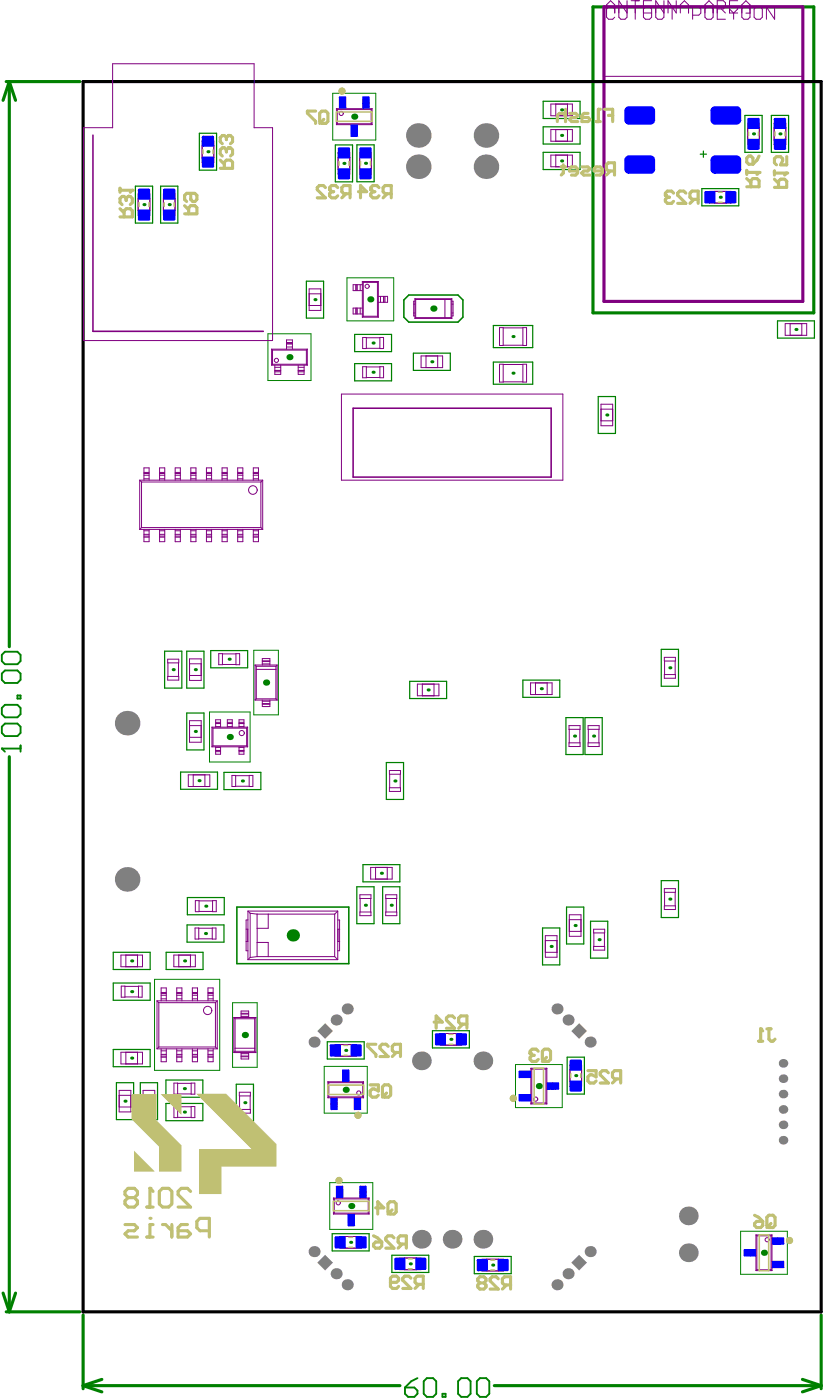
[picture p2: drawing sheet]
<svg xmlns="http://www.w3.org/2000/svg" width="223mm" height="379mm" viewBox="0 0 223 379" stroke-linecap="round" stroke-linejoin="round" font-family="sans-serif">
<g fill="none" stroke="#008000" stroke-width=".33">
<path d="M53.9 36.1h4.7v10h-4.7zM90.7 39.2h4.7v10h-4.7zM96.6 39.2h4.6v10h-4.6zM147 27.4h10v4.7h-10zM147 34.3h10v4.7h-10zM201.6 31.2h4.6v10h-4.6zM208.7 31.2h4.7v10h-4.7zM36.6 50.4h4.7v10h-4.7zM43.5 50.4h4.6v10h-4.6zM147 41.2h10v4.7h-10zM189.5 41.7h1.7M189.9 51h10v4.7h-10z"/>
<path d="M190.3 40.9v1.7M82.9 76.1h4.7v10h-4.7zM96 90.5h9.9v4.7h-9.9zM96 98.4h9.9v4.7h-9.9zM111.9 95.6h9.9v4.6h-9.9zM133.5 88.1h10.6v6h-10.6zM133.5 98h10.6v6h-10.6zM210.4 86.8h10v4.7h-10zM161.9 107.3h4.6v10h-4.6zM44.5 176.2h4.7v10h-4.7zM50.5 176.2h4.7v10h-4.7zM57 176.1h10v4.6h-10z"/>
<path d="M178.9 175.7h4.7v10h-4.7zM50.5 193h4.7v10h-4.7zM110.9 184.4h9.9v4.7h-9.9zM141.5 184.1h10v4.6h-10zM153.1 194.2h4.7v10h-4.7zM158.3 194.2h4.6v10h-4.6zM48.9 208.9h10v4.7h-10zM60.6 209h10v4.7h-10zM104.5 206.4h4.7v10h-4.7zM96.5 240h4.7v10h-4.7zM98.2 234h10v4.7h-10zM103.5 240h4.7v10h-4.7z"/>
<path d="M178.9 238.3h4.7v10h-4.7zM30.6 257.7h10v4.7h-10zM45 257.7h9.9v4.7h-9.9zM50.6 250.3h10v4.7h-10zM50.7 242.9h10v4.7h-10zM146.8 251.1h4.7v10h-4.7zM153.3 245.5h4.7v10h-4.7zM159.8 249.3h4.6v10h-4.6zM30.6 266h10v4.7h-10zM117 278.9h10v4.7h-10zM30.6 284h10v4.7h-10zM31.5 293h4.7v10h-4.7z"/>
<path d="M38 293h4.6v10h-4.6zM44.9 292.3h10v4.7h-10zM44.9 298.6h10v4.7h-10zM63.9 293.4h4.7v10h-4.7zM88.6 281.9h9.9v4.7h-9.9zM153.5 286.1h4.6v10h-4.6zM89.9 333.9h10v4.6h-10zM106 339.7h10v4.7h-10zM128.3 340h10v4.7h-10z"/>
</g>
<path d="M110.6 79.8h13.3l1.4 1.4v4.6l-1.4 1.4h-13.3l-1.3-1.4v-4.6zM64.1 245.5h30.3v15.3h-30.3z" fill="none" stroke="#008000" stroke-width=".42"/>
<g fill="none" stroke="#008000" stroke-width=".85">
<path d="M160.5 1.9h59.7v82.8h-59.7zM1.7 22.1h19.9M2.5 22.1l1.7 5.1M2.5 22.1l-1.7 5.1M2.5 22.1v152.9M2.5 204.8v150.2M.8 349.9l1.7 5.1M1.7 355h19.9M4.2 349.9l-1.7 5.1M22.5 355.9v19.9M222.2 355.9v19.9M22.5 375l5.1 1.7"/>
<path d="M22.5 375h85.7M27.6 373.3l-5.1 1.7M133.7 375h88.5M217.1 373.3l5.1 1.7M222.2 375l-5.1 1.7"/>
</g>
<path d="M90 25.2h11.7v12.7h-11.7zM93.9 75.2h12.6v11.6h-12.6zM72.5 90.3h11.6v12.7h-11.6zM68.7 176h6.6v17.5h-6.6zM56.7 192.7h11v13.5h-11zM41.8 265h17.7v24.7h-17.7zM62.9 271.4h6.7v17.4h-6.7zM87.7 288.6h11.7v12.7h-11.7zM139.5 288.1h12.6v11.7h-12.6zM89.2 320.1h11.7v12.6h-11.7zM200.4 333.2h12.6v11.7h-12.6z" fill="none" stroke="#008000" stroke-width=".27"/>
<path d="M.5 202.6h5.1M5.6 201.7v1.7" fill="none" stroke="#008000" stroke-width=".51"/>
<circle cx=".5" cy="202.6" r=".25" fill="#008000"/>
<path d="M1.3 176.4h3.4l.9 .8v1.7l-.9 .9h-3.4l-.8-.9v-1.7zM1.3 195.8h3.4l.9 .9v1.7l-.9 .8h-3.4l-.8-.8v-1.7zM1.3 181.5h3.4l.9 .8v1.7l-.9 .8h-3.4l-.8-.8v-1.7zM1.3 190.7h3.4l.9 .9v1.7l-.9 .8h-3.4l-.8-.8v-1.7zM4.7 188.2h.9v.9h-.9zM.5 202.6l.8 .8M109.6 375.5h2.5l.9 .9v.8l-.9 .8h-1.7l-.8-.8zM113 373l-1.7 .8-1.7 1.7M115.5 373h1.7l.8 .8v3.4l-.8 .8h-1.7l-.9-.8v-3.4zM119.7 377.2h.9v.8h-.9zM124.8 373h1.7l.8 .8v3.4l-.8 .8h-1.7l-.9-.8v-3.4zM129.9 373h1.7l.8 .8v3.4l-.8 .8h-1.7l-.9-.8v-3.4z" fill="none" stroke="#008000" stroke-width=".51"/>
<g fill="#008000">
<circle cx="33.8" cy="298" r=".42"/>
<circle cx="35.6" cy="286.4" r=".42"/>
<circle cx="35.6" cy="268.4" r=".42"/>
<circle cx="35.6" cy="260.1" r=".42"/>
<circle cx="39" cy="55.4" r=".42"/>
<circle cx="40.3" cy="298" r=".42"/>
<circle cx="49.9" cy="301" r=".42"/>
<circle cx="49.9" cy="294.6" r=".42"/>
<circle cx="49.9" cy="260.1" r=".42"/>
<circle cx="46.9" cy="181.2" r=".42"/>
<circle cx="55.6" cy="252.6" r=".42"/>
<circle cx="55.7" cy="245.2" r=".42"/>
<circle cx="53.9" cy="211.3" r=".42"/>
<circle cx="56.3" cy="41.1" r=".42"/>
<circle cx="65.6" cy="211.4" r=".42"/>
<circle cx="62.2" cy="199.5" r=".83"/>
<circle cx="62" cy="178.4" r=".42"/>
<circle cx="72" cy="184.7" r=".85"/>
<circle cx="78.3" cy="96.7" r=".83"/>
<circle cx="93.1" cy="44.2" r=".42"/>
<circle cx="94.9" cy="336.2" r=".42"/>
<circle cx="95" cy="326.4" r=".83"/>
<circle cx="98.9" cy="245" r=".42"/>
<circle cx="98.9" cy="44.2" r=".42"/>
<circle cx="95.9" cy="31.6" r=".83"/>
<circle cx="105.9" cy="245" r=".42"/>
<circle cx="101" cy="100.7" r=".42"/>
<circle cx="101" cy="92.8" r=".42"/>
<circle cx="111" cy="342" r=".42"/>
<circle cx="115.8" cy="186.7" r=".42"/>
<circle cx="116.8" cy="97.9" r=".42"/>
<circle cx="117.3" cy="83.5" r=".85"/>
<circle cx="122" cy="281.3" r=".42"/>
<circle cx="133.3" cy="342.4" r=".42"/>
<circle cx="138.8" cy="91.1" r=".42"/>
<circle cx="145.8" cy="293.9" r=".83"/>
<circle cx="146.5" cy="186.4" r=".42"/>
<circle cx="149.1" cy="256.1" r=".42"/>
<circle cx="152" cy="43.6" r=".42"/>
<circle cx="152" cy="36.6" r=".42"/>
<circle cx="152" cy="29.7" r=".42"/>
<circle cx="160.6" cy="199.2" r=".42"/>
<circle cx="155.5" cy="199.2" r=".42"/>
<circle cx="162.1" cy="254.3" r=".42"/>
<circle cx="164.2" cy="112.3" r=".42"/>
<circle cx="206.7" cy="339" r=".83"/>
<circle cx="203.9" cy="36.2" r=".42"/>
<circle cx="211" cy="36.2" r=".42"/>
<circle cx="85.2" cy="81.1" r=".42"/>
<circle cx="103.2" cy="236.3" r=".42"/>
<circle cx="138.8" cy="101" r=".42"/>
<circle cx="155.8" cy="291.1" r=".42"/>
<circle cx="155.6" cy="250.5" r=".42"/>
<circle cx="45.8" cy="55.4" r=".42"/>
<circle cx="66.3" cy="298.4" r=".42"/>
<circle cx="66.3" cy="280.1" r=".85"/>
<circle cx="52.9" cy="198" r=".42"/>
<circle cx="52.9" cy="181.2" r=".42"/>
<circle cx="93.5" cy="294.9" r=".83"/>
<circle cx="79.2" cy="253.1" r="1.66"/>
<circle cx="106.9" cy="211.4" r=".42"/>
<circle cx="181.3" cy="180.7" r=".42"/>
<circle cx="194.9" cy="53.4" r=".42"/>
<circle cx="215.4" cy="89.2" r=".42"/>
<circle cx="93.5" cy="284.3" r=".42"/>
<circle cx="100.2" cy="81" r=".83"/>
<circle cx="181.3" cy="243.3" r=".42"/>
</g>
<g fill="none" stroke="#800080" stroke-width=".27">
<path d="M30.5 17.3h38.3v17.3h4.9v57.6h-51.1v-57.6h7.9zM163.3 1.8h54.1v18.9h-54.1zM164.1 2.4l.6-.5h1.1l.5 .5M166.3 3.5v-2.2l-1.1-1.1-1.1 1.1v3.4l.6 .5h1.1l.5-.5M169.7 .2v4.5l-.6 .5h-1.1l-.6-.5v-4.5l2.3 3.3M170.8 .2h2.2M170.8 1.9h2.2M171.9 .2v5M174.1 3.5h2.2M176.3 .2h-2.2v4.5l.6 .5h1.1l.5-.5v-2.3l-.5-.5h-1.1l-.6 .5M179.6 .2v4.5l-.5 .5h-1.1l-.6-.5v-4.5l2.2 3.3M180.8 1.9h2.2"/>
<path d="M181.9 1.9v3.3M183 .2v3.3l-2.2-3.3v3.3M184.1 3.5v-2.2l1.1-1.1 1.1 1.1v2.2M187.4 4.1h1.7l.5-.6v-1.1l-.5-.5h-1.7v3.3M190.7 2.4l.6-.5h1.1l.6 .5M191.8 .2l1.2 1.1v3.4l-.6 .5h-1.1l-.6-.5v-3.4zM194.1 2.4h1.6l.6-.5v-1.2l-.6-.5h-1.6v5h2.2M195.2 2.4l1.1 1.1M197.4 2.4l1.1 1.1M198.5 3.5v1.7M199.6 .2h-2.2v3.3h2.2M199.6 1.9v.5l-1.1 1.1"/>
<path d="M200.7 2.4l.6-.5h1.1l.5 .5M201.8 3.5h1.1M201.8 .2l1.1 1.1v3.4l-.5 .5h-1.1l-.6-.5v-3.4zM204 2.4l.6-.5h1.1l.6 .5v2.3l-.6 .5h-1.1l-.6-.5zM209.6 1.9v3.3l-2.2-3.3v3.3M54.7 39.5v3.1M57.9 39.5h-3.2v-1.4h3.2v5.9h-3.2v-1.4h3.2M91 29.4l.3 .3M91 29.4v4.3M91 29.4h9.7M91 33.7h9.7M91.3 29.7v3.8"/>
<path d="M91.3 33.5l-.3 .2M91.3 33.5h9.1M91.3 29.7h9.1M91.9 27.6h1.6M91.9 27.9h1.6M91.9 28h1.6M91.9 28.8h1.6M91.9 29.4v-2.5h1.6v2.5M95.1 33.7v2.5h1.6v-2.5M95.1 35.5h1.6M95.1 35.2h1.6M95.1 34.3h1.6"/>
<path d="M95.1 35.1h1.6M98.2 27.6h1.6M98.2 27.9h1.6M98.2 28h1.6M98.2 28.8h1.6M98.2 29.4v-2.5h1.6v2.5M100.4 29.7v3.8M100.4 33.5l.3 .2M100.7 29.4l-.3 .3M100.7 29.4v4.3M149.1 28.2h5.8v3.1h-5.8zM149.1 35.1h5.8v3.1h-5.8z"/>
<path d="M150.4 28.2v3.1M150.4 35.1v3.1M153.5 28.2v3.1M153.5 35.1v3.1M202.3 33.3h3.2v5.8h-3.2zM202.3 37.8h3.2M202.3 34.6h3.2M209.5 34.6v3.2M212.6 34.6h-3.1v-1.3h3.1v5.8h-3.1v-1.3h3.1M37.4 52.5h3.1v5.8h-3.1zM37.4 57h3.1M37.4 53.8h3.1"/>
<path d="M44.2 52.5h3.2v5.8h-3.2zM44.2 57h3.2M44.2 53.8h3.2M91.5 42.6h3.1M91.5 41.3h3.1v5.8h-3.1zM91.5 45.8h3.1M97.3 42.6h3.2M97.3 41.3h3.2v5.8h-3.2zM97.3 45.8h3.2M149.1 42h5.8v3.1h-5.8zM150.4 42v3.1M153.5 42v3.1"/>
<path d="M192 51.8h5.8v3.2h-5.8zM193.3 51.8v3.2M196.5 51.8v3.2M83.6 78.2h3.2v5.8h-3.2zM83.6 79.5h3.2M96.2 77v1.6M96.5 77v1.6M96.6 77v1.6M97.5 77v1.6M98 77h-2.5v1.6h2.5M98 76.2l.3 .2M98 76.2v9.6"/>
<path d="M98 76.2h4.4M98.3 76.4v9.2M98.3 76.4h3.8M102.1 76.4v9.2M102.4 76.2l-.3 .2M102.4 76.2v9.6M73.5 94.5l.2 .2M73.5 94.5v4.3M73.5 98.8h9.6M73.5 94.5h9.6M73.7 98.6l-.2 .2M73.7 94.7v3.9"/>
<path d="M73.7 98.6h9.2M73.7 94.7h9.2M74.4 99.4h1.6M74.4 98.8v2.5h1.6v-2.5M77.5 94.5v-2.5h1.6v2.5M77.5 92.7h1.6M77.5 93h1.6M77.5 93.9h1.6M77.5 93.1h1.6M80.7 99.4h1.6M80.7 98.8v2.5h1.6v-2.5M82.9 98.6l.2 .2"/>
<path d="M82.9 94.7v3.9M83.1 94.5v4.3M83.1 94.5l-.2 .2M83.6 82.7h3.2M96.2 83.4v1.6M96.5 83.4v1.6M96.6 83.4v1.6M97.5 83.4v1.6M98 83.4h-2.5v1.6h2.5M98 85.8h4.4M98.1 91.3h1v3h-1zM98.1 99.2h1v3h-1z"/>
<path d="M98.3 85.6l-.3 .2M98.3 85.6h3.8M99.1 99.3h3.7M99.1 91.4h3.7M99.1 94.3h3.7M102.1 85.6l.3 .2M102.4 80.2h2.5v1.6h-2.5M102.8 99.2h1v3h-1zM102.8 91.3h1v3h-1zM103 80.2v1.6M103.8 80.2v1.6M103.9 80.2v1.6"/>
<path d="M104.2 80.2v1.6M111.9 84.7h.4M111.9 82.3h.4M112.3 80.8l.2 .3M112.3 80.8v5.4M112.3 86.2h10M112.3 80.8h10M112.3 81.5h-.4v4h.4M112.5 86l-.2 .2M112.5 81.1v4.9M112.5 86h9.5M112.5 81.1h9.5"/>
<path d="M113.9 96.3h5.9v3.2h-5.9zM115.3 96.3v3.2M118.4 96.3v3.2M120.4 81.1v4.9M122 86l.3 .2M122 81.1v4.9M122.3 84.7h.3M122.3 81.5h.3v4h-.3M122.3 82.3h.3M122.3 80.8l-.3 .3M122.3 80.8v5.4M135.2 98.6h1v4.8h-1z"/>
<path d="M135.2 88.7h1v4.8h-1zM136.2 98.6h5.3M136.2 88.7h5.3M136.2 93.4h5.3M141.5 98.6h1v4.8h-1zM141.5 88.7h1v4.8h-1zM212.5 87.6h5.8v3.1h-5.8zM213.8 87.6v3.1M216.9 87.6v3.1M74.4 100.6h1.6M74.4 100.3h1.6M74.4 100.2h1.6"/>
<path d="M80.7 100.6h1.6M80.7 100.3h1.6M80.7 100.2h1.6M92.4 106.6h59.9v23.4h-59.9zM99.1 102.2h3.7M136.2 103.3h5.3M162.6 109.4h3.2v5.8h-3.2zM162.6 110.7h3.2M162.6 113.9h3.2M37.8 130l.5 .4M37.8 130v13.3M37.8 130h33.3"/>
<path d="M38.3 130.4v12.4M38.3 130.4h32.3M38.9 130v-3.4h1.4v3.4M38.9 129.6h1.4M38.9 128.6h1.4M38.9 128.1h1.4M38.9 127.9h1.4M43.2 130v-3.4h1.4v3.4M43.2 129.6h1.4M43.2 128.6h1.4M43.2 128.1h1.4M43.2 127.9h1.4"/>
<path d="M47.4 129.6h1.4M47.4 128.6h1.4M47.4 128.1h1.4M47.4 127.9h1.4M47.4 130v-3.4h1.4v3.4M51.6 129.6h1.4M51.6 128.6h1.4M51.6 128.1h1.4M51.6 127.9h1.4M51.6 130v-3.4h1.4v3.4M55.9 129.6h1.4M55.9 128.6h1.4"/>
<path d="M55.9 128.1h1.4M55.9 127.9h1.4M55.9 130v-3.4h1.4v3.4M60.1 129.6h1.4M60.1 128.6h1.4M60.1 128.1h1.4M60.1 127.9h1.4M60.1 130v-3.4h1.4v3.4M64.3 129.6h1.4M64.3 128.6h1.4M64.3 128.1h1.4M64.3 127.9h1.4"/>
<path d="M64.3 130v-3.4h1.4v3.4M68.5 129.6h1.4M68.5 128.6h1.4M68.5 128.1h1.4M68.5 127.9h1.4M68.5 130v-3.4h1.4v3.4M70.6 130.4v12.4M71.1 130l-.5 .4M71.1 130v13.3M37.8 143.3h33.3M38.3 142.8l-.5 .5M38.3 142.8h32.3"/>
<path d="M38.9 143.3v3.3h1.4v-3.3M38.9 143.6h1.4M38.9 144.6h1.4M38.9 145.1h1.4M38.9 145.4h1.4M43.2 143.6h1.4M43.2 143.3v3.3h1.4v-3.3M43.2 144.6h1.4M43.2 145.1h1.4M43.2 145.4h1.4M47.4 143.6h1.4M47.4 144.6h1.4"/>
<path d="M47.4 145.1h1.4M47.4 145.4h1.4M47.4 143.3v3.3h1.4v-3.3M51.6 143.6h1.4M51.6 144.6h1.4M51.6 145.1h1.4M51.6 145.4h1.4M51.6 143.3v3.3h1.4v-3.3M55.9 143.6h1.4M55.9 144.6h1.4M55.9 145.1h1.4M55.9 145.4h1.4"/>
<path d="M55.9 143.3v3.3h1.4v-3.3M60.1 143.6h1.4M60.1 144.6h1.4M60.1 145.1h1.4M60.1 145.4h1.4M60.1 143.3v3.3h1.4v-3.3M64.3 143.6h1.4M64.3 144.6h1.4M64.3 145.1h1.4M64.3 145.4h1.4M64.3 143.3v3.3h1.4v-3.3M68.5 143.6h1.4"/>
<path d="M68.5 144.6h1.4M68.5 145.1h1.4M68.5 145.4h1.4M68.5 143.3v3.3h1.4v-3.3M70.6 142.8l.5 .5M45.4 178.4h3v1h-3zM45.4 179.4v3.7M48.3 179.4v3.7M51.3 178.3h3.1v5.8h-3.1zM51.3 179.6h3.1M59.2 176.9h1v3h-1zM60.2 179.8h3.6"/>
<path d="M60.2 177h3.6M63.8 176.9h1v3h-1zM69 180l.3 .3M69 180v9.5M69 180h6M71 180v-1.8h2v1.8M71 178.8h2M71 179h2M71 179.7h2M75 180l-.3 .3M75 180v9.5M179.8 177.9h3v1h-3z"/>
<path d="M179.8 178.9v3.7M182.7 178.9v3.7M45.4 183.1h3v1h-3zM51.3 195h3.1v5.9h-3.1zM51.3 196.4h3.1M51.3 199.5h3.1M51.3 182.8h3.1M57.4 196.8v5.3M57.4 196.8l.2 .3M57.4 196.8h9.6M57.6 197.1v4.7M57.6 197.1h9.1"/>
<path d="M58.4 196.6h1.3M58.4 195.8h1.3M58.4 195.5h1.3M58.4 196.8v-2h1.3v2M61.5 196.6h1.3M61.5 195.8h1.3M61.5 195.5h1.3M61.5 196.8v-2h1.3v2M64.7 196.6h1.3M64.7 195.8h1.3M64.7 195.5h1.3M64.7 196.8v-2h1.3v2"/>
<path d="M66.7 197.1v4.7M67 196.8v5.3M67 196.8l-.3 .3M69 189.5h6M69.3 180.3v8.8M69.3 180.3h5.4M69.3 181.2h5.4M69.3 189.1l-.3 .4M69.3 189.1h5.4M71 189.5v1.7h2v-1.7M71 190.6h2M71 190.4h2"/>
<path d="M71 189.8h2M74.7 189.1l.3 .4M74.7 180.3v8.8M112.9 185.1h5.9v3.2h-5.9zM114.3 185.1v3.2M117.4 185.1v3.2M143.6 184.8h5.8v3.2h-5.8zM144.9 184.8v3.2M148.1 184.8v3.2M154 196.4h3v1h-3zM154 197.4v3.6M156.9 197.4v3.6"/>
<path d="M159.1 196.4h3v1h-3zM159.2 197.4v3.6M162 197.4v3.6M179.8 182.6h3v1h-3zM50.9 209.7h5.9v3.2h-5.9zM52.3 209.7v3.2M55.4 209.7v3.2M57.4 202.1h9.6M57.6 201.8l-.2 .3M57.6 201.8h9.1M58.4 203.1h1.3M58.4 203.4h1.3"/>
<path d="M58.4 202.1v2h1.3v-2M58.4 202.3h1.3M62.8 209.9h1v3h-1zM63.8 212.8h3.6M63.8 209.9h3.6M64.7 203.1h1.3M64.7 203.4h1.3M64.7 202.1v2h1.3v-2M64.7 202.3h1.3M66.7 201.8l.3 .3M67.4 209.9h1v3h-1zM105.4 208.5h3v1h-3z"/>
<path d="M105.4 213.2h3v1h-3zM105.4 209.5v3.7M108.3 209.5v3.7M154 201h3v1h-3zM159.1 201h3v1h-3zM100.3 234.7h5.8v3.2h-5.8zM101.6 234.7v3.2M104.8 234.7v3.2M32.7 258.5h5.8v3.1h-5.8zM34.1 258.5v3.1M37.2 258.5v3.1M47 258.5h5.9v3.1h-5.9z"/>
<path d="M48.4 258.5v3.1M51.5 258.5v3.1M52.8 251.1h1v3h-1zM52.9 243.7h1v3h-1zM53.8 251.2h3.6M53.8 254.1h3.6M53.9 243.8h3.6M53.9 246.7h3.6M57.4 251.1h1v3h-1zM57.5 243.7h1v3h-1zM66.6 254.8h.5M66.6 251.5h.5"/>
<path d="M67 251.5v3.3M67.1 249h-.5v8.3h.5M67.1 246.6l.6 .6M67.1 246.6v13.1M67.1 259.7h24.3M67.1 246.6h24.3M67.7 259.1l-.6 .6M67.7 247.2l1.9 .2M67.7 247.2v11.9M69.6 247.4v3.8h3v-3.8M69.6 258.9l-1.9 .2M69.6 258.9v-3.8h3v3.8"/>
<path d="M69.6 247.4h21M69.6 251.2v3.9M90.6 258.9h-21M90.6 258.9l.8 .8M90.6 247.4v11.5M91.4 249h.5v8.3h-.5M91.4 254.8h.5M91.4 251.5h.5M91.4 246.6l-.8 .8M91.4 246.6v13.1M91.5 251.5v3.3M97.4 242.2h3v1h-3z"/>
<path d="M97.4 246.8h3v1h-3zM97.4 243.2v3.6M100.3 243.2v3.6M104.4 242.2h3v1h-3zM104.4 246.8h3v1h-3zM104.4 243.2v3.6M107.3 243.2v3.6M147.6 253.2h3.1v5.9h-3.1zM147.6 257.7h3.1M147.6 254.6h3.1M154 247.6h3.2v5.8h-3.2zM154 252.1h3.2"/>
<path d="M154 248.9h3.2M160.6 251.5h3v1h-3zM160.6 256.1h3v1h-3zM160.7 252.5v3.6M163.5 252.5v3.6M179.8 240.5h3v1h-3zM179.8 245.2h3v1h-3zM179.8 241.5v3.7M182.7 241.5v3.7M32.8 266.9h1v3h-1zM33.8 269.8h3.7M33.8 266.9h3.7"/>
<path d="M37.5 266.9h1v3h-1zM42.5 270.9l.5 .5M42.5 270.9v12.9M42.5 270.9h16.3M43 271.4v12M43 271.4h15.3M43.6 270.3h1.4M43.6 269.4h1.4M43.6 268.9h1.4M43.6 268.6h1.4M43.6 270.9v-3.5h1.4v3.5M47.8 270.3h1.4"/>
<path d="M47.8 269.4h1.4M47.8 268.9h1.4M47.8 268.6h1.4M47.8 270.9v-3.5h1.4v3.5M52 270.3h1.4M52 269.4h1.4M52 268.9h1.4M52 268.6h1.4M52 270.9v-3.5h1.4v3.5M56.3 270.3h1.4M56.3 269.4h1.4M56.3 268.9h1.4"/>
<path d="M56.3 268.6h1.4M56.3 270.9v-3.5h1.4v3.5M58.3 271.4v12M58.8 270.9l-.5 .5M58.8 270.9v12.9M63.3 275.4l.3 .3M63.3 275.4v9.5M63.3 275.4h6M63.6 275.7v8.8M63.6 275.7h5.3M65.2 275.4v-1.8h2.1v1.8M65.2 274.2h2.1"/>
<path d="M65.2 274.4h2.1M65.2 275.1h2.1M68.9 275.7v8.8M69.3 275.4l-.4 .3M69.3 275.4v9.5M120.4 279.7v3.2h-1.3v-3.2h5.8v3.2h-1.3v-3.2M32.2 295.1h3.2v5.8h-3.2zM32.2 299.6h3.2M32.2 296.4h3.2M32.7 284.8h5.8v3.1h-5.8zM34.1 284.8v3.1M37.2 284.8v3.1"/>
<path d="M38.7 295.1h3.2v5.8h-3.2zM38.7 299.6h3.2M38.7 296.4h3.2M42.5 283.8h16.3M43 283.4l-.5 .4M43 283.4h15.3M43.6 285.4h1.4M43.6 284.4h1.4M43.6 285.8h1.4M43.6 286.1h1.4M43.6 283.8v3.5h1.4v-3.5M47.1 299.5h1v3h-1z"/>
<path d="M47.1 293.1h1v3h-1zM47.8 285.4h1.4M47.8 284.4h1.4M47.8 285.8h1.4M47.8 286.1h1.4M47.8 283.8v3.5h1.4v-3.5M48.1 299.5h3.6M48.1 293.2h3.6M48.1 296.1h3.6M51.7 293.1h1v3h-1zM51.7 299.5h1v3h-1zM52 285.4h1.4"/>
<path d="M52 284.4h1.4M52 285.8h1.4M52 286.1h1.4M52 283.8v3.5h1.4v-3.5M56.3 285.4h1.4M56.3 284.4h1.4M56.3 285.8h1.4M56.3 286.1h1.4M56.3 283.8v3.5h1.4v-3.5M58.3 283.4l.5 .4M63.3 284.9h6M63.6 284.5l-.3 .4"/>
<path d="M63.6 284.5h5.3M63.6 283.7h5.3M64.8 295.6h3v1h-3zM64.8 296.6v3.7M65.2 285.8h2.1M65.2 284.9v1.7h2.1v-1.7M65.2 286h2.1M65.2 285.2h2.1M67.7 296.6v3.7M68.9 284.5l.4 .4M88.7 292.8v4.3M88.7 292.8l.3 .2"/>
<path d="M88.7 297.1h9.7M88.7 292.8h9.7M89 296.8l-.3 .3M89 293v3.8M89 293h9.1M89 296.8h9.1M89.6 297.1v2.5h1.6v-2.5M89.6 298.9h1.6M89.6 298.6h1.6M89.6 298.5h1.6M89.6 297.7h1.6M90.6 282.7h5.9v3.2h-5.9z"/>
<path d="M92 282.7v3.2M92.8 292.8v-2.5h1.5v2.5M92.8 291h1.5M92.8 291.3h1.5M92.8 292.2h1.5M95.1 282.7v3.2M95.9 297.1v2.5h1.6v-2.5M95.9 298.9h1.6M95.9 298.6h1.6M95.9 298.5h1.6M95.9 297.7h1.6M98.1 296.8l.3 .3"/>
<path d="M98.1 293v3.8M98.4 292.8l-.3 .2M98.4 292.8v4.3M120.4 282.9h3.2M141.8 290v1.6M141.8 296.3v1.6M142.1 290v1.6M142.1 296.3v1.6M142.2 290v1.6M142.2 296.3v1.6M143.1 290v1.6M143.1 296.3v1.6"/>
<path d="M143.6 296.3h-2.5v1.6h2.5M143.6 290h-2.5v1.6h2.5M143.6 289.1l.3 .2M143.6 289.1v9.7M143.6 298.8h4.4M143.6 289.1h4.4M143.9 298.5h3.8M143.9 298.5l-.3 .3M143.9 289.3v9.2M143.9 289.3h3.8M147.7 298.5l.3 .3M147.7 289.3v9.2"/>
<path d="M148 293.1h2.5v1.6h-2.5M148 289.1l-.3 .2M148 289.1v9.7M148.6 293.1v1.6M149.4 293.1v1.6M149.5 293.1v1.6M149.8 293.1v1.6M154.2 288.2h3.2v5.8h-3.2zM154.2 292.7h3.2M154.2 289.5h3.2M48.1 302.4h3.6M64.8 300.3h3v1h-3z"/>
<path d="M90.2 324.2l.3 .3M90.2 324.2v4.4M90.2 328.6h9.7M90.2 324.2h9.7M90.5 328.3l-.3 .3M90.5 324.5v3.8M90.5 328.3h9.1M90.5 324.5h9.1M91.1 324.2v-2.5h1.6v2.5M91.1 322.4h1.6M91.1 322.7h1.6M91.1 322.8h1.6"/>
<path d="M91.1 323.6h1.6M92 334.6h5.8v3.2h-5.8zM93.3 334.6v3.2M94.2 328.6v2.4h1.6v-2.4M94.2 330.4h1.6M94.2 330h1.6M94.2 329.1h1.6M96.5 334.6v3.2M97.4 324.2v-2.5h1.6v2.5M97.4 322.4h1.6M97.4 322.7h1.6M97.4 322.8h1.6"/>
<path d="M97.4 323.6h1.6M99.6 328.3l.3 .3M99.6 324.5v3.8M99.9 324.2l-.3 .3M99.9 324.2v4.4M202.8 338.2v1.6M203.1 338.2v1.6M204 338.2v1.6M204.6 338.2h-2.5v1.6h2.5M204.6 334.2l.2 .3M204.6 334.2v9.7M204.6 334.2h4.3"/>
<path d="M204.8 334.5v9.1M204.8 334.5h3.8M208.6 334.5v9.1M208.9 335.1h2.5v1.6h-2.5M208.9 334.2l-.3 .3M208.9 334.2v9.7M209.5 335.1v1.6M210.3 335.1v1.6M210.4 335.1v1.6M210.7 335.1v1.6M108.1 340.5h5.8v3.1h-5.8zM109.4 340.5v3.1"/>
<path d="M112.6 340.5v3.1M130.4 340.8h5.8v3.2h-5.8zM131.7 340.8v3.2M134.9 340.8v3.2M204.6 343.9h4.3M204.8 343.6h3.8M204.8 343.6l-.2 .3M208.6 343.6l.3 .3M208.9 341.4h2.5v1.6h-2.5M209.5 341.4v1.6M210.3 341.4v1.6M210.4 341.4v1.6"/>
<path d="M210.7 341.4v1.6"/>
<circle cx="92.3" cy="30.7" r=".56"/>
<circle cx="99.3" cy="77.5" r=".56"/>
<circle cx="74.8" cy="97.5" r=".56"/>
<circle cx="68.4" cy="132.6" r="1.17"/>
<circle cx="65.4" cy="198.4" r=".69"/>
<circle cx="56.2" cy="273.5" r="1.12"/>
<circle cx="97.1" cy="295.8" r=".56"/>
<circle cx="144.9" cy="297.5" r=".56"/>
<circle cx="91.5" cy="325.5" r=".56"/>
<circle cx="207.6" cy="335.5" r=".56"/>
</g>
<path d="M163.4 1.9h53.8v79.7h-53.8z" fill="none" stroke="#800080" stroke-width=".85"/>
<path d="M22.5 22.1h199.7v332.9h-199.7z" fill="none" stroke="#000" stroke-width=".85"/>
<path d="M25.2 36.6v53.1h46M95.5 110.5h53.6v18.6h-53.6z" fill="none" stroke="#800080" stroke-width=".42"/>
<g fill="#c0c073">
<path d="M36.3 311.4l5.6 5.7h-5.6z"/>
<path d="M43.5 296.1h5.6v5.6z"/>
<path d="M35.6 296.1h6.7v7.1l6.8 6.8v7.1h-6.1v-6.8l-7.4-7.4z"/>
<path d="M53.1 296h8.1l13.6 13.6v6.1h-14.9v7.5h-6.1v-12.2h14.2z"/>
</g>
<g fill="none" stroke="#c0c073" stroke-width=".42">
<path d="M91 30.3h9.7v2.5h-9.7zM202.5 35.7v1M205.2 35.7v1M209.7 35.7v1M212.4 35.7v1M37.6 54.9v1M40.3 54.9v1M44.4 54.9v1M47.1 54.9v1M54.9 40.6v1M57.6 40.6v1M91.7 43.7v1"/>
<path d="M94.4 43.7v1M97.6 43.7v1M100.3 43.7v1M194.4 54.7h1M194.4 52h1M121.5 279.9h1M88.7 293.7h9.7v2.5h-9.7zM93 285.6h1.1M93 282.9h1.1M121.5 282.6h1M144.5 289.1h2.6v9.7h-2.6zM154.4 290.6v1"/>
<path d="M157.1 290.6v1M90.2 325.1h9.7v2.6h-9.7zM94.4 337.6h1M94.4 334.9h1M205.4 334.2h2.6v9.7h-2.6zM110.5 340.7h1M110.5 343.4h1M132.8 343.7h1M132.8 341h1"/>
</g>
<path d="M138.9 297.1l.1 .1-.1 .2-.2-.2zM96.9 301.7l.1 .1-.1 .2-.2-.2z" fill="none" stroke="#c0c073" stroke-width="1.7"/>
<path d="M209.5 50.7h3.4v-1.7l-.6-.5h-1.1l-.5 .5v1.7M209.5 48.5l1.2 1.1M209.5 46.3v1.1M209.5 46.8h3.4" fill="none" stroke="#c0c073" stroke-width=".85"/>
<circle cx="212.9" cy="46.8" r=".42" fill="#c0c073"/>
<path d="M212.9 46.8l-.6 .6M212.9 42.4v2.2h-1.7l.6-1.1v-.6l-.6-.5h-1.1l-.6 .5v1.2l.6 .5M205.8 278.4v3.4M207.5 278.4h1.1M208 278.4v2.8l.6 .6h.6l.5-.6M205.3 281.8h1.1" fill="none" stroke="#c0c073" stroke-width=".85"/>
<path d="M92.5 24.5l.2 .2-.2 .1-.1-.1z" fill="none" stroke="#c0c073" stroke-width="1.7"/>
<circle cx="205.8" cy="278.4" r=".42" fill="#c0c073"/>
<path d="M59.6 45.6h3.3v-1.7l-.5-.6h-1.1l-.6 .6v1.7M59.6 43.3l1.1 1.1M61.8 40h.6l.5 .6v1.1l-.5 .5M205.8 278.4l.6 .6" fill="none" stroke="#c0c073" stroke-width=".85"/>
<circle cx="61.8" cy="40" r=".42" fill="#c0c073"/>
<path d="M61.8 36.7h.6l.5 .5v1.1l-.5 .6M61.3 40.6v.5M61.3 40.6l-.6-.6h-.5l-.6 .6v1.1l.6 .5M61.8 40l-.5 .6" fill="none" stroke="#c0c073" stroke-width=".85"/>
<circle cx="61.8" cy="36.7" r=".42" fill="#c0c073"/>
<path d="M61.3 37.2v.6M61.3 37.2l-.6-.5h-.5l-.6 .5v1.1l.6 .6M61.8 36.7l-.5 .5M91.4 50.8l-.6-.6h-1.1l-.5 .6v.5M93.6 52.4l-1.1 1.1M94.7 52.4h-1.6l-.6-.5v-1.1l.6-.6h1.6v3.3" fill="none" stroke="#c0c073" stroke-width=".85"/>
<path d="M91.7 319.3l.2 .2-.2 .1-.1-.1z" fill="none" stroke="#c0c073" stroke-width="1.7"/>
<circle cx="89.2" cy="51.3" r=".42" fill="#c0c073"/>
<g fill="none" stroke="#c0c073" stroke-width=".85">
<path d="M88.1 50.8l-.6-.6h-1.1l-.6 .6v.5l2.3 2.2h-2.3M89.2 51.3l.5 .6M89.7 51.9h.6M89.7 51.9l-.5 .5v.6l.5 .5h1.1l.6-.5M117.5 276.6h2.2l-1.7-1.6v3.3M123 275.5l-.5-.5h-1.2l-.5 .5v.6l2.2 2.2h-2.2M125.2 277.2l-1.1 1.1M126.3 277.2h-1.6l-.6-.6v-1.1l.6-.5h1.6v3.3M145.6 284.5l-.5-.6h-1.1l-.6 .6v.5M147.3 283.9h1.1l.6 .6v2.2l-.6 .6h-1.1l-.6-.6v-2.2zM147.9 286.2l-1.2 1.1M105.6 347h1.7l.6-.5v-.6l-.6-.5h-1.1l-.6 .5v2.2l.6 .6h1.1l.6-.6"/>
<path d="M111.2 345.9l-.6-.5h-1.1l-.5 .5v.6l2.2 2.2h-2.2M113.4 347.6l-1.1 1.1M114.5 347.6h-1.6l-.6-.6v-1.1l.6-.5h1.6v3.3"/>
</g>
<circle cx="143.4" cy="285" r=".42" fill="#c0c073"/>
<g fill="none" stroke="#c0c073" stroke-width=".85">
<path d="M202.1 50.5h3.3v-1.6l-.6-.6h-1.1l-.5 .6v1.6M202.1 48.3l1.1 1.1M202.1 46.1v1.1M202.1 46.7h3.3M143.4 285l.6 .6M144 285.6h.5M144 285.6l-.6 .6v.5l.6 .6h1.1l.5-.6M159.1 289.8h2.2v1.6l-1.1-.5h-.6l-.5 .5v1.1l.5 .6h1.1l.6-.6M164.6 290.3l-.5-.5h-1.2l-.5 .5v.6l2.2 2.2h-2.2M166.8 292l-1.1 1.1M167.9 292h-1.6l-.6-.6v-1.1l.6-.5h1.6v3.3M204.2 328.9l1.1 .5 1.1 1.2"/>
<path d="M204.7 330.6h1.7v1.1l-.6 .5h-1.1l-.5-.5v-.6zM208 328.9h1.2l.5 .5v2.3l-.5 .5h-1.2l-.5-.5v-2.3zM208.6 331.1l-1.1 1.1"/>
</g>
<circle cx="205.4" cy="46.7" r=".42" fill="#c0c073"/>
<path d="M32.5 58.7h3.3v-1.7l-.6-.5h-1.1l-.5 .5v1.7M32.5 56.5l1.1 1.1M34.7 53.2h.5l.6 .5v1.1l-.6 .6M202.6 42.2h.6l.5 .6v1.6h-1.1l-.5-.5v-1.1zM205.4 46.7l-.6 .5M205.4 42.2l-.6 1.1-1.1 1.1" fill="none" stroke="#c0c073" stroke-width=".85"/>
<circle cx="34.7" cy="53.2" r=".42" fill="#c0c073"/>
<path d="M32.5 50.9v1.1M32.5 51.5h3.3M34.1 53.7v.6M34.1 53.7l-.5-.5h-.6l-.5 .5v1.1l.5 .6M34.7 53.2l-.6 .5" fill="none" stroke="#c0c073" stroke-width=".85"/>
<circle cx="35.8" cy="51.5" r=".42" fill="#c0c073"/>
<g fill="none" stroke="#c0c073" stroke-width=".85">
<path d="M85.4 30.1h-2.2v.5l2.2 2.2v.6M87.1 30.1h1.1l.5 .5v2.2l-.5 .6h-1.1l-.6-.6v-2.2zM87.6 32.3l-1.1 1.1M35.8 51.5l-.6 .5M102.5 50.8l-.5-.6h-1.1l-.6 .6v.5M104.8 52.4l-1.2 1.1M105.9 52.4h-1.7l-.6-.5v-1.1l.6-.6h1.7v3.3M100.2 293.6h2.2v1.7l-1.1-.6h-.6l-.5 .6v1.1l.5 .5h1.1l.6-.5M101.7 282.6h-2.2v.6l2.2 2.2v.5M104 293.6h1.1l.6 .5v2.3l-.6 .5h-1.1l-.5-.5v-2.3zM104.6 295.8l-1.1 1.1M105 283.2l-.5-.6h-1.1l-.6 .6v.5l2.2 2.2h-2.2"/>
<path d="M107.3 284.8l-1.2 1.1M108.4 284.8h-1.7l-.6-.5v-1.1l.6-.6h1.7v3.3M101.1 334.5l1.1 .5 1.1 1.1M101.6 336.1h1.7v1.1l-.6 .6h-1.1l-.5-.6v-.5zM106.6 335l-.5-.5h-1.1l-.6 .5v.6l2.2 2.2h-2.2M108.8 336.7l-1.1 1.1M109.9 336.7h-1.6l-.6-.6v-1.1l.6-.5h1.6v3.3M129.8 347.2l-.5-.6v-.5l.5-.6h1.1l.6 .6v.5l-.6 .6M129.8 347.2l-.5 .6v.5l.5 .6h1.1l.6-.6v-.5l-.6-.6M129.8 347.2h1.1M134.8 346.1l-.5-.6h-1.1l-.6 .6v.5l2.2 2.3h-2.2M137 347.8l-1.1 1.1"/>
<path d="M138.1 347.8h-1.6l-.6-.6v-1.1l.6-.6h1.6v3.4"/>
</g>
<path d="M213.6 335.6l.2 .1-.2 .2-.1-.2z" fill="none" stroke="#c0c073" stroke-width="1.7"/>
<circle cx="100.3" cy="51.3" r=".42" fill="#c0c073"/>
<g fill="none" stroke="#c0c073" stroke-width=".85">
<path d="M97 51.9h2.2l-1.7-1.7v3.3M100.3 51.3l.6 .6M100.9 51.9h.5M100.9 51.9l-.6 .5v.6l.6 .5h1.1l.5-.5M151.9 45.2h1.1M152.4 44.6v2.2l-.5 .6M156.3 46.3h-2.2v-.6l.5-.5h1.1l.6 .5v1.1l-.6 .6h-1.1M157.4 45.2h1.7l.5 .5-.5 .6h-1.1l-.6 .5 .6 .6h1.6M162.9 46.3h-2.2v-.6l.6-.5h1.1l.5 .5v1.1l-.5 .6h-1.1M165.2 46.3l-1.1 1.1M166.3 46.3h-1.7l-.5-.6v-1.1l.5-.5h1.7v3.3M182.3 52.3l-.6-.6h-1.1l-.6 .6v.5"/>
<path d="M185.6 52.3l-.6-.6h-1.1l-.5 .6v.5l2.2 2.2h-2.2M187.8 53.9l-1.1 1.1M188.9 53.9h-1.7l-.5-.5v-1.1l.5-.6h1.7v3.3"/>
</g>
<circle cx="180" cy="52.8" r=".42" fill="#c0c073"/>
<g fill="none" stroke="#c0c073" stroke-width=".85">
<path d="M153 31.2l-.5-.5h-1.1l-.6 .5v1.7M153 29.6v3.3M154.1 30.7h1.7l.5 .5-.5 .6h-1.1l-.6 .5 .6 .6h1.6M159.1 30.7h-1.1l-.5 .5v1.7h1.6l.6-.6-.6-.5h-1.6M161.3 32.9h1.1M162.4 29.6h-.5v3.3M163.6 29.6h2.2v3.3M164.7 31.2h1.1M49.9 57.9h3.4v-1.7l-.6-.5h-1.1l-.5 .5v1.7M49.9 55.7l1.2 1.1M51.6 52.3v1.7l.6 .5h.5l.6-.5v-1.1l-.6-.6h-2.2l-.6 .6v1.1l.6 .5M180 52.8l.6 .6"/>
<path d="M180.6 53.4h.5M180.6 53.4l-.6 .5v.6l.6 .5h1.1l.6-.5M39.7 326.7h1.7M40.6 321.6v5.1M44 321.6h1.6l.9 .8v3.4l-.9 .9h-1.6l-.9-.9v-3.4zM51.6 322.4l-.9-.8h-1.7l-.8 .8v.9l3.4 3.4h-3.4M101.6 326.9h2.3l-1.7-1.7v3.4M105.5 325.2h1.1l.6 .6v2.2l-.6 .6h-1.1l-.5-.6v-2.2zM106.1 327.4l-1.1 1.2"/>
</g>
<circle cx="40.6" cy="321.6" r=".42" fill="#c0c073"/>
<path d="M34.7 324.1l-.9-.8v-.9l.9-.8h1.7l.8 .8v.9l-.8 .8M34.7 324.1l-.9 .9v.8l.9 .9h1.7l.8-.9v-.8l-.8-.9M34.7 324.1h1.7M39.7 334.8h1.7M40.6 321.6l.8 .8M41.4 331.4h-.8v3.4M44 331.4h.8l1.7 1.7M46.5 331.4v3.4M50.7 331.4h-1.7l-.8 .8v2.6h2.5l.9-.9-.9-.8h-2.5M56.6 333.1h-2.5l-.8-.9v-1.6l.8-.9h2.5v5.1" fill="none" stroke="#c0c073" stroke-width=".85"/>
<circle cx="40.6" cy="329.7" r=".42" fill="#c0c073"/>
<path d="M33.8 331.4h2.6l.8 .8-.8 .9h-1.7l-.9 .8 .9 .9h2.5" fill="none" stroke="#c0c073" stroke-width=".85"/>
<g fill="#808080">
<circle cx="130.7" cy="287.1" r="2.54"/>
<circle cx="150.7" cy="347.7" r="1.5"/>
<circle cx="150.7" cy="273" r="1.5"/>
<circle cx="211.9" cy="308.6" r="1.16"/>
<circle cx="211.9" cy="300.3" r="1.16"/>
<circle cx="211.9" cy="287.8" r="1.16"/>
<circle cx="91" cy="344.7" r="1.5"/>
<circle cx="130.7" cy="335.4" r="2.54"/>
<circle cx="211.9" cy="304.4" r="1.16"/>
<circle cx="211.9" cy="291.9" r="1.16"/>
<circle cx="211.9" cy="296.1" r="1.16"/>
<circle cx="91" cy="276" r="1.5"/>
<circle cx="94" cy="347.7" r="1.5"/>
<circle cx="94" cy="273" r="1.5"/>
<circle cx="114" cy="287.1" r="2.54"/>
<circle cx="34.4" cy="238" r="3.3"/>
<circle cx="85" cy="338.7" r="1.5"/>
<circle cx="85" cy="282" r="1.5"/>
<circle cx="122.3" cy="335.4" r="2.54"/>
<circle cx="114" cy="335.4" r="2.54"/>
<circle cx="113.2" cy="45.1" r="3.3"/>
<circle cx="113.2" cy="36.7" r="3.3"/>
<circle cx="153.7" cy="344.7" r="1.5"/>
<circle cx="34.4" cy="195.7" r="3.3"/>
<circle cx="153.7" cy="276" r="1.5"/>
<circle cx="159.7" cy="338.7" r="1.5"/>
<circle cx="159.7" cy="282" r="1.5"/>
<circle cx="131.5" cy="36.7" r="3.3"/>
<circle cx="131.5" cy="45.1" r="3.3"/>
<circle cx="186.2" cy="339" r="2.54"/>
<circle cx="186.2" cy="329.1" r="2.54"/>
</g>
<g fill="#808080">
<path d="M88 339.6l2.1 2.1-2.1 2.1-2.1-2.1z" fill-rule="evenodd"/>
<path d="M88 276.9l2.1 2.1-2.1 2.1-2.1-2.1z" fill-rule="evenodd"/>
<path d="M156.7 339.6l2.1 2.1-2.1 2.1-2.1-2.1z" fill-rule="evenodd"/>
<path d="M156.7 276.9l2.1 2.1-2.1 2.1-2.1-2.1z" fill-rule="evenodd"/>
</g>
<g fill="#00f">
<path d="M55 42.4h2.6l.3 .4v2.2l-.3 .4h-2.6l-.4-.4v-2.2z" fill-rule="evenodd"/>
<path d="M55 36.7h2.6l.3 .4v2.3l-.3 .3h-2.6l-.4-.3v-2.3z" fill-rule="evenodd"/>
<path d="M91.1 320.9h1.5l.3 .2v2.9l-.3 .2h-1.5l-.2-.2v-2.9z" fill-rule="evenodd"/>
<path d="M97.5 320.9h1.5l.2 .2v2.9l-.2 .2h-1.5l-.3-.2v-2.9z" fill-rule="evenodd"/>
<path d="M123.7 279.6h2.3l.3 .4v2.6l-.3 .3h-2.3l-.4-.3v-2.6z" fill-rule="evenodd"/>
<path d="M129.4 340.7h2.2l.4 .4v2.6l-.4 .3h-2.2l-.4-.3v-2.6z" fill-rule="evenodd"/>
<path d="M135 340.7h2.3l.4 .4v2.6l-.4 .3h-2.3l-.3-.3v-2.6z" fill-rule="evenodd"/>
<path d="M148.2 292.9h2.8l.3 .3v1.5l-.3 .2h-2.8l-.2-.2v-1.5z" fill-rule="evenodd"/>
<path d="M209.1 341.2h2.9l.2 .3v1.5l-.2 .2h-2.9l-.2-.2v-1.5z" fill-rule="evenodd"/>
<path d="M208.9 335.1l.2-.2h2.9l.2 .2v1.5l-.2 .3h-2.9l-.2-.3z" fill-rule="evenodd"/>
<path d="M89.6 282.6h2.2l.4 .4v2.6l-.4 .3h-2.2l-.4-.3v-2.6z" fill-rule="evenodd"/>
<path d="M89.6 297.1h1.5l.3 .2v2.9l-.3 .2h-1.5l-.2-.2v-2.9z" fill-rule="evenodd"/>
<path d="M94.3 328.6h1.5l.2 .2v2.8l-.2 .3h-1.5l-.3-.3v-2.8z" fill-rule="evenodd"/>
<path d="M96.6 334.5h2.2l.4 .4v2.6l-.4 .4h-2.2l-.4-.4v-2.6z" fill-rule="evenodd"/>
<path d="M95.3 282.6h2.2l.4 .4v2.6l-.4 .3h-2.2l-.4-.3v-2.6z" fill-rule="evenodd"/>
<path d="M95.7 297.3l.3-.2h1.5l.2 .2v2.9l-.2 .2h-1.5l-.3-.2z" fill-rule="evenodd"/>
<path d="M95.1 33.7h1.5l.3 .3v2.8l-.3 .3h-1.5l-.2-.3v-2.8z" fill-rule="evenodd"/>
<path d="M190.9 51.7h2.3l.4 .4v2.6l-.4 .3h-2.3l-.3-.3v-2.6z" fill-rule="evenodd"/>
<path d="M196.6 51.7h2.3l.3 .4v2.6l-.3 .3h-2.3l-.4-.3v-2.6z" fill-rule="evenodd"/>
<path d="M202.6 31.9h2.6l.3 .4v2.2l-.3 .4h-2.6l-.4-.4v-2.2z" fill-rule="evenodd"/>
<path d="M202.6 37.6h2.6l.3 .3v2.3l-.3 .4h-2.6l-.4-.4v-2.3z" fill-rule="evenodd"/>
<path d="M209.8 31.9h2.5l.4 .4v2.2l-.4 .4h-2.5l-.4-.4v-2.2z" fill-rule="evenodd"/>
<path d="M209.8 37.6h2.5l.4 .3v2.3l-.4 .4h-2.5l-.4-.4v-2.3z" fill-rule="evenodd"/>
<path d="M44.1 57.1l.4-.4h2.6l.4 .4v2.2l-.4 .4h-2.6l-.4-.4z" fill-rule="evenodd"/>
<path d="M37.7 56.7h2.6l.3 .4v2.2l-.3 .4h-2.6l-.4-.4v-2.2z" fill-rule="evenodd"/>
<path d="M112.7 340.4h2.3l.3 .3v2.6l-.3 .4h-2.3l-.3-.4v-2.6z" fill-rule="evenodd"/>
<path d="M107.1 340.4h2.2l.4 .3v2.6l-.4 .4h-2.2l-.4-.4v-2.6z" fill-rule="evenodd"/>
<path d="M118.1 279.6h2.2l.4 .4v2.6l-.4 .3h-2.2l-.4-.3v-2.6z" fill-rule="evenodd"/>
<path d="M44.1 51.4l.4-.4h2.6l.4 .4v2.3l-.4 .3h-2.6l-.4-.3z" fill-rule="evenodd"/>
<path d="M37.7 51h2.6l.3 .4v2.3l-.3 .3h-2.6l-.4-.3v-2.3z" fill-rule="evenodd"/>
<path d="M90.9 334.5h2.3l.3 .4v2.6l-.3 .4h-2.3l-.3-.4v-2.6z" fill-rule="evenodd"/>
<path d="M92.8 289.4h1.5l.2 .3v2.8l-.2 .3h-1.5l-.2-.3v-2.8z" fill-rule="evenodd"/>
<path d="M97.6 39.9h2.6l.4 .3v2.3l-.4 .4h-2.6l-.4-.4v-2.3z" fill-rule="evenodd"/>
<path d="M97.6 45.5h2.6l.4 .4v2.2l-.4 .4h-2.6l-.4-.4v-2.2z" fill-rule="evenodd"/>
<path d="M91.8 39.9h2.6l.3 .4v2.2l-.3 .4h-2.6l-.4-.4v-2.2z" fill-rule="evenodd"/>
<path d="M91.8 45.6h2.6l.3 .3v2.3l-.3 .3h-2.6l-.4-.3v-2.3z" fill-rule="evenodd"/>
<path d="M91.9 26.1h1.5l.3 .2v2.9l-.3 .2h-1.5l-.2-.2v-2.9z" fill-rule="evenodd"/>
<path d="M98.3 26.1h1.5l.2 .2v2.9l-.2 .2h-1.5l-.3-.2v-2.9z" fill-rule="evenodd"/>
<path d="M140.6 296.1h2.8l.2 .2v1.5l-.2 .3h-2.8l-.3-.3v-1.5z" fill-rule="evenodd"/>
<path d="M140.6 289.8h2.8l.2 .2v1.5l-.2 .3h-2.8l-.3-.3v-1.5z" fill-rule="evenodd"/>
<path d="M170.2 42.1h5.8l1.3 1.2v2.5l-1.3 1.3h-5.8l-1.3-1.3v-2.5z" fill-rule="evenodd"/>
<path d="M201.5 338h2.8l.3 .3v1.5l-.3 .2h-2.8l-.3-.2v-1.5z" fill-rule="evenodd"/>
<path d="M193.5 42.1h5.8l1.3 1.2v2.5l-1.3 1.3h-5.8l-1.3-1.3v-2.5z" fill-rule="evenodd"/>
<path d="M170.2 28.7h5.8l1.3 1.3v2.5l-1.3 1.2h-5.8l-1.3-1.2v-2.5z" fill-rule="evenodd"/>
<path d="M193.5 28.7h5.8l1.3 1.3v2.5l-1.3 1.2h-5.8l-1.3-1.2v-2.5z" fill-rule="evenodd"/>
<path d="M154.5 292.4h2.6l.4 .4v2.3l-.4 .3h-2.6l-.4-.3v-2.3z" fill-rule="evenodd"/>
<path d="M154.5 286.8h2.6l.4 .3v2.3l-.4 .4h-2.6l-.4-.4v-2.3z" fill-rule="evenodd"/>
</g>
<g fill="#00f">
<path d="M57.6 42.4v.4zM57.6 42.4l.3 .4h-.3z"/>
<path d="M54.6 42.8h.4zM54.8 42.4h.2v.4h-.4z"/>
<path d="M55 45v.4zM54.6 45h.4v.4z"/>
<path d="M57.6 45h.3zM57.6 45h.3l-.2 .3-.1 .1z"/>
<path d="M57.6 36.7v.4zM57.6 36.7l.3 .4h-.3z"/>
<path d="M54.6 37.1h.4zM54.8 36.8l.2-.1v.4h-.4z"/>
<path d="M55 39.4v.3zM54.6 39.4h.4v.3z"/>
<path d="M57.6 39.4h.3zM57.6 39.4h.3l-.2 .3h-.1z"/>
<path d="M92.6 320.9v.2zM92.6 320.9l.3 .2h-.3z"/>
<path d="M90.9 321.1h.2zM91 321l.1-.1v.2h-.2z"/>
<path d="M91.1 324v.2zM90.9 324h.2v.2z"/>
<path d="M92.6 324h.3zM92.6 324h.3l-.3 .2z"/>
<path d="M99 320.9v.2zM99 320.9l.2 .2h-.2z"/>
<path d="M97.2 321.1h.3zM97.3 321l.2-.1v.2h-.3z"/>
<path d="M97.5 324v.2zM97.2 324h.3v.2z"/>
<path d="M99 324h.2zM99 324h.2l-.2 .2z"/>
<path d="M123.3 280h.4zM123.5 279.7l.2-.1v.4h-.4z"/>
<path d="M123.7 282.6v.3zM123.3 282.6h.4v.3z"/>
<path d="M126 282.6h.3zM126 282.6h.3l-.2 .3h-.1z"/>
<path d="M126 279.6v.4zM126 279.6l.3 .4h-.3z"/>
<path d="M131.6 343.7h.4zM131.6 343.7h.4l-.2 .3h-.2z"/>
<path d="M131.6 340.7v.4zM131.6 340.7l.4 .4h-.4z"/>
<path d="M129 341.1h.4zM129.2 340.8l.2-.1v.4h-.4z"/>
<path d="M129.4 343.7v.3zM129 343.7h.4v.3z"/>
<path d="M137.3 343.7h.4zM137.3 343.7h.4l-.2 .3h-.2z"/>
<path d="M137.3 340.7v.4zM137.3 340.7l.4 .4h-.4z"/>
<path d="M134.7 341.1h.3zM134.8 340.8l.2-.1v.4h-.3z"/>
<path d="M135 343.7v.3zM134.7 343.7h.3v.3z"/>
<path d="M148 293.2h.2zM148 293l.2-.1v.3h-.2z"/>
<path d="M148.2 294.7v.2zM148 294.7h.2v.2z"/>
<path d="M151 294.7h.3zM151 294.7h.3l-.3 .2z"/>
<path d="M151 292.9v.3zM151 292.9l.3 .3h-.3z"/>
<path d="M212 343h.2zM212 343h.2l-.2 .2z"/>
<path d="M212 341.2v.3zM212 341.2l.2 .3h-.2z"/>
<path d="M208.9 341.5h.2zM209 341.3l.1-.1v.3h-.2z"/>
<path d="M209.1 343v.2zM208.9 343h.2v.2z"/>
<path d="M212 336.6h.2zM212 336.6h.2l-.2 .3z"/>
<path d="M212 334.9v.2zM212 334.9l.2 .2h-.2z"/>
<path d="M208.9 335.1h.2zM209 335l.1-.1v.2h-.2z"/>
<path d="M209.1 336.6v.3zM208.9 336.6h.2v.3z"/>
<path d="M89.2 283h.4zM89.4 282.7l.2-.1v.4h-.4z"/>
<path d="M89.6 285.6v.3zM89.2 285.6h.4v.3z"/>
<path d="M91.8 285.6h.4zM91.8 285.6h.4l-.2 .3h-.2z"/>
<path d="M91.8 282.6v.4zM91.8 282.6l.4 .4h-.4z"/>
<path d="M89.6 300.2v.2zM89.4 300.2h.2v.2z"/>
<path d="M91.1 300.2h.3zM91.1 300.2h.3l-.3 .2z"/>
<path d="M91.1 297.1v.2zM91.1 297.1l.3 .2h-.3z"/>
<path d="M89.4 297.3h.2zM89.5 297.2l.1-.1v.2h-.2z"/>
<path d="M95.8 328.6v.2zM95.8 328.6l.2 .2h-.2z"/>
<path d="M94 328.8h.3zM94.1 328.6h.2v.2h-.3z"/>
<path d="M94.3 331.6v.3zM94 331.6h.3v.3z"/>
<path d="M95.8 331.6h.2zM95.8 331.6h.2l-.2 .3z"/>
<path d="M98.8 337.5h.4zM98.8 337.5h.4l-.2 .3-.2 .1z"/>
<path d="M98.8 334.5v.4zM98.8 334.5l.4 .4h-.4z"/>
<path d="M96.2 334.9h.4zM96.4 334.6l.2-.1v.4h-.4z"/>
<path d="M96.6 337.5v.4zM96.2 337.5h.4v.4z"/>
<path d="M94.9 283h.4zM95.1 282.7l.2-.1v.4h-.4z"/>
<path d="M95.3 285.6v.3zM94.9 285.6h.4v.3z"/>
<path d="M97.5 285.6h.4zM97.5 285.6h.4l-.2 .3h-.2z"/>
<path d="M97.5 282.6v.4zM97.5 282.6l.4 .4h-.4z"/>
<path d="M96 300.2v.2zM95.7 300.2h.3v.2z"/>
<path d="M97.5 300.2h.2zM97.5 300.2h.2l-.2 .2z"/>
<path d="M97.5 297.1v.2zM97.5 297.1l.2 .2h-.2z"/>
<path d="M95.7 297.3h.3zM95.8 297.2l.2-.1v.2h-.3z"/>
<path d="M96.6 33.7v.3zM96.6 33.7l.3 .3h-.3z"/>
<path d="M94.9 34h.2zM94.9 33.8l.2-.1v.3h-.2z"/>
<path d="M95.1 36.8v.3zM94.9 36.8h.2v.3z"/>
<path d="M96.6 36.8h.3zM96.6 36.8h.3l-.3 .3z"/>
<path d="M190.6 52.1h.3zM190.8 51.8l.1-.1v.4h-.3z"/>
<path d="M190.9 54.7v.3zM190.6 54.7h.3v.3z"/>
<path d="M193.2 54.7h.4zM193.2 54.7h.4l-.2 .3h-.2z"/>
<path d="M193.2 51.7v.4zM193.2 51.7l.4 .4h-.4z"/>
<path d="M196.2 52.1h.4zM196.4 51.8l.2-.1v.4h-.4z"/>
<path d="M196.6 54.7v.3zM196.2 54.7h.4v.3z"/>
<path d="M198.9 54.7h.3zM198.9 54.7h.3l-.2 .3h-.1z"/>
<path d="M198.9 51.7v.4zM198.9 51.7l.3 .4h-.3z"/>
<path d="M202.6 34.5v.4zM202.2 34.5h.4v.4z"/>
<path d="M205.2 34.5h.3zM205.2 34.5h.4l-.2 .3-.2 .1z"/>
<path d="M205.2 31.9v.4zM205.2 31.9l.4 .4h-.4z"/>
<path d="M202.2 32.3h.4zM202.4 32l.2-.1v.4h-.4z"/>
<path d="M202.6 40.2v.4zM202.2 40.2h.4v.4z"/>
<path d="M205.2 40.2h.3zM205.2 40.2h.4l-.2 .3-.2 .1z"/>
<path d="M205.2 37.6v.3zM205.2 37.6l.4 .3h-.4z"/>
<path d="M202.2 37.9h.4zM202.4 37.6h.2v.3h-.4z"/>
<path d="M209.8 34.5v.4zM209.4 34.5h.4v.4z"/>
<path d="M212.3 34.5h.4zM212.3 34.5h.4l-.2 .3-.2 .1z"/>
<path d="M212.3 31.9v.4zM212.3 31.9l.4 .4h-.4z"/>
<path d="M209.4 32.3h.4zM209.6 32l.2-.1v.4h-.4z"/>
<path d="M209.8 40.2v.4zM209.4 40.2h.4v.4z"/>
<path d="M212.3 40.2h.4zM212.3 40.2h.4l-.2 .3-.2 .1z"/>
<path d="M212.3 37.6v.3zM212.3 37.6l.4 .3h-.4z"/>
<path d="M209.4 37.9h.4zM209.6 37.6h.2v.3h-.4z"/>
<path d="M47.1 56.7v.4zM47.1 56.7l.4 .4h-.4z"/>
<path d="M44.1 57.1h.4zM44.3 56.8l.2-.1v.4h-.4z"/>
<path d="M44.5 59.3v.4zM44.1 59.3h.4v.4z"/>
<path d="M47.1 59.3h.4zM47.1 59.3h.4l-.2 .4h-.2z"/>
<path d="M40.3 56.7v.4zM40.3 56.7l.3 .4h-.3z"/>
<path d="M37.3 57.1h.4zM37.5 56.8l.2-.1v.4h-.4z"/>
<path d="M37.7 59.3v.4zM37.3 59.3h.4v.4z"/>
<path d="M40.3 59.3h.3zM40.3 59.3h.3l-.2 .4h-.1z"/>
<path d="M112.4 340.7h.3zM112.5 340.4h.2v.3h-.3z"/>
<path d="M112.7 343.3v.4zM112.4 343.3h.3v.4z"/>
<path d="M115 343.3h.3zM115 343.3h.4l-.2 .4h-.2z"/>
<path d="M115 340.4v.3zM115 340.4l.4 .3h-.4z"/>
<path d="M106.7 340.7h.4zM106.9 340.4h.2v.3h-.4z"/>
<path d="M107.1 343.3v.4zM106.7 343.3h.4v.4z"/>
<path d="M109.3 343.3h.4zM109.3 343.3h.4l-.2 .4h-.2z"/>
<path d="M109.3 340.4v.3zM109.3 340.4l.4 .3h-.4z"/>
<path d="M117.7 280h.4zM117.9 279.7l.2-.1v.4h-.4z"/>
<path d="M118.1 282.6v.3zM117.7 282.6h.4v.3z"/>
<path d="M120.3 282.6h.4zM120.3 282.6h.4l-.2 .3h-.2z"/>
<path d="M120.3 279.6v.4zM120.3 279.6l.4 .4h-.4z"/>
<path d="M47.1 51v.4zM47.1 51l.4 .4h-.4z"/>
<path d="M44.1 51.4h.4zM44.3 51.1l.2-.1v.4h-.4z"/>
<path d="M44.5 53.7v.3zM44.1 53.7h.4v.3z"/>
<path d="M47.1 53.7h.4zM47.1 53.7h.4l-.2 .3h-.2z"/>
<path d="M40.3 51v.4zM40.3 51l.3 .4h-.3z"/>
<path d="M37.3 51.4h.4zM37.5 51.1l.2-.1v.4h-.4z"/>
<path d="M37.7 53.7v.3zM37.3 53.7h.4v.3z"/>
<path d="M40.3 53.7h.3zM40.3 53.7h.3l-.2 .3h-.1z"/>
<path d="M93.2 337.5h.3zM93.2 337.5h.3l-.1 .3-.2 .1z"/>
<path d="M93.2 334.5v.4zM93.2 334.5l.3 .4h-.3z"/>
<path d="M90.6 334.9h.3zM90.7 334.6l.2-.1v.4h-.3z"/>
<path d="M90.9 337.5v.4zM90.6 337.5h.3v.4z"/>
<path d="M92.8 292.5v.3zM92.6 292.5h.2v.3z"/>
<path d="M94.3 292.5h.2zM94.3 292.5h.2l-.2 .3z"/>
<path d="M94.3 289.4v.3zM94.3 289.4l.2 .3h-.2z"/>
<path d="M92.6 289.7h.2zM92.6 289.5l.2-.1v.3h-.2z"/>
<path d="M97.6 42.5v.4zM97.2 42.5h.4v.4z"/>
<path d="M100.2 42.5h.4zM100.2 42.5h.4l-.2 .3-.2 .1z"/>
<path d="M100.2 39.9v.3zM100.2 39.9l.4 .3h-.4z"/>
<path d="M97.2 40.2h.4zM97.4 39.9h.2v.3h-.4z"/>
<path d="M97.6 48.1v.4zM97.2 48.1h.4v.4z"/>
<path d="M100.2 48.1h.4zM100.2 48.1h.4l-.2 .4h-.2z"/>
<path d="M100.2 45.5v.4zM100.2 45.5l.4 .4h-.4z"/>
<path d="M97.2 45.9h.4zM97.4 45.6l.2-.1v.4h-.4z"/>
<path d="M91.8 42.5v.4zM91.4 42.5h.4v.4z"/>
<path d="M94.4 42.5h.3zM94.4 42.5h.3l-.2 .3-.1 .1z"/>
<path d="M94.4 39.9v.4zM94.4 39.9l.3 .4h-.3z"/>
<path d="M91.4 40.3h.4zM91.6 39.9h.2v.4h-.4z"/>
<path d="M91.8 48.2v.3zM91.4 48.2h.4v.3z"/>
<path d="M94.4 48.2h.3zM94.4 48.2h.3l-.2 .3h-.1z"/>
<path d="M94.4 45.6v.3zM94.4 45.6l.3 .3h-.3z"/>
<path d="M91.4 45.9h.4zM91.6 45.6h.2v.3h-.4z"/>
<path d="M93.4 26.1v.2zM93.4 26.1l.3 .2h-.3z"/>
<path d="M91.7 26.3h.2zM91.8 26.1h.1v.2h-.2z"/>
<path d="M91.9 29.2v.2zM91.7 29.2h.2v.2z"/>
<path d="M93.4 29.2h.3zM93.4 29.2h.3l-.3 .2z"/>
<path d="M99.8 26.1v.2zM99.8 26.1l.2 .2h-.2z"/>
<path d="M98 26.3h.3zM98.1 26.1h.2v.2h-.3z"/>
<path d="M98.3 29.2v.2zM98 29.2h.3v.2z"/>
<path d="M99.8 29.2h.2zM99.8 29.2h.2l-.2 .2z"/>
<path d="M140.3 296.3h.3zM140.4 296.2l.2-.1v.2h-.3z"/>
<path d="M140.6 297.8v.3zM140.3 297.8h.3v.3z"/>
<path d="M143.4 297.8h.2zM143.4 297.8h.2l-.2 .3z"/>
<path d="M143.4 296.1v.2zM143.4 296.1l.2 .2h-.2z"/>
<path d="M140.3 290h.3zM140.4 289.8h.2v.2h-.3z"/>
<path d="M140.6 291.5v.3zM140.3 291.5h.3v.3z"/>
<path d="M143.4 291.5h.2zM143.4 291.5h.2l-.2 .3z"/>
<path d="M143.4 289.8v.2zM143.4 289.8l.2 .2h-.2z"/>
<path d="M176 42.1v1.2zM176 42.1a1.25 1.25 0 0 1 1.3 1.2h-1.3z"/>
<path d="M168.9 43.3h1.3zM169.4 42.3l.8-.2v1.2h-1.3z"/>
<path d="M170.2 45.8v1.3zM168.9 45.8h1.3v1.3a1.25 1.25 0 0 1-1.3-1.3z"/>
<path d="M176 45.8h1.3zM176 45.8h1.3a1.25 1.25 0 0 1-1.3 1.3z"/>
<path d="M204.3 339.8h.3zM204.3 339.8h.3l-.3 .2z"/>
<path d="M204.3 338v.3zM204.3 338l.3 .3h-.3z"/>
<path d="M201.2 338.3h.3zM201.3 338.1l.2-.1v.3h-.3z"/>
<path d="M201.5 339.8v.2zM201.2 339.8h.3v.2z"/>
<path d="M193.5 45.8v1.3zM192.2 45.8h1.3v1.3a1.25 1.25 0 0 1-1.3-1.3z"/>
<path d="M199.3 45.8h1.3zM199.3 45.8h1.3a1.25 1.25 0 0 1-1.3 1.3z"/>
<path d="M199.3 42.1v1.2zM199.3 42.1a1.25 1.25 0 0 1 1.3 1.2h-1.3z"/>
<path d="M192.2 43.3h1.3zM192.7 42.3l.8-.2v1.2h-1.3z"/>
<path d="M176 28.7v1.3zM176 28.7a1.25 1.25 0 0 1 1.3 1.3h-1.3z"/>
<path d="M168.9 30h1.3zM169.4 29l.8-.3v1.3h-1.3z"/>
<path d="M170.2 32.5v1.2zM168.9 32.5h1.3v1.2a1.25 1.25 0 0 1-1.3-1.2z"/>
<path d="M176 32.5h1.3zM176 32.5h1.3a1.25 1.25 0 0 1-1.3 1.2z"/>
<path d="M193.5 32.5v1.2zM192.2 32.5h1.3v1.2a1.25 1.25 0 0 1-1.3-1.2z"/>
<path d="M199.3 32.5h1.3zM199.3 32.5h1.3a1.25 1.25 0 0 1-1.3 1.2z"/>
<path d="M199.3 28.7v1.3zM199.3 28.7a1.25 1.25 0 0 1 1.3 1.3h-1.3z"/>
<path d="M192.2 30h1.3zM192.7 29l.8-.3v1.3h-1.3z"/>
<path d="M154.5 295.1v.3zM154.1 295.1h.4v.3z"/>
<path d="M157.1 295.1h.4zM157.1 295.1h.4l-.2 .3h-.2z"/>
<path d="M157.1 292.4v.4zM157.1 292.4l.4 .4h-.4z"/>
<path d="M154.1 292.8h.4zM154.3 292.5l.2-.1v.4h-.4z"/>
<path d="M154.5 289.4v.4zM154.1 289.4h.4v.4z"/>
<path d="M157.1 289.4h.4zM157.1 289.4h.4l-.2 .3-.2 .1z"/>
<path d="M157.1 286.8v.3zM157.1 286.8l.4 .3h-.4z"/>
<path d="M154.1 287.1h.4zM154.3 286.8h.2v.3h-.4z"/>
</g>
</svg>
